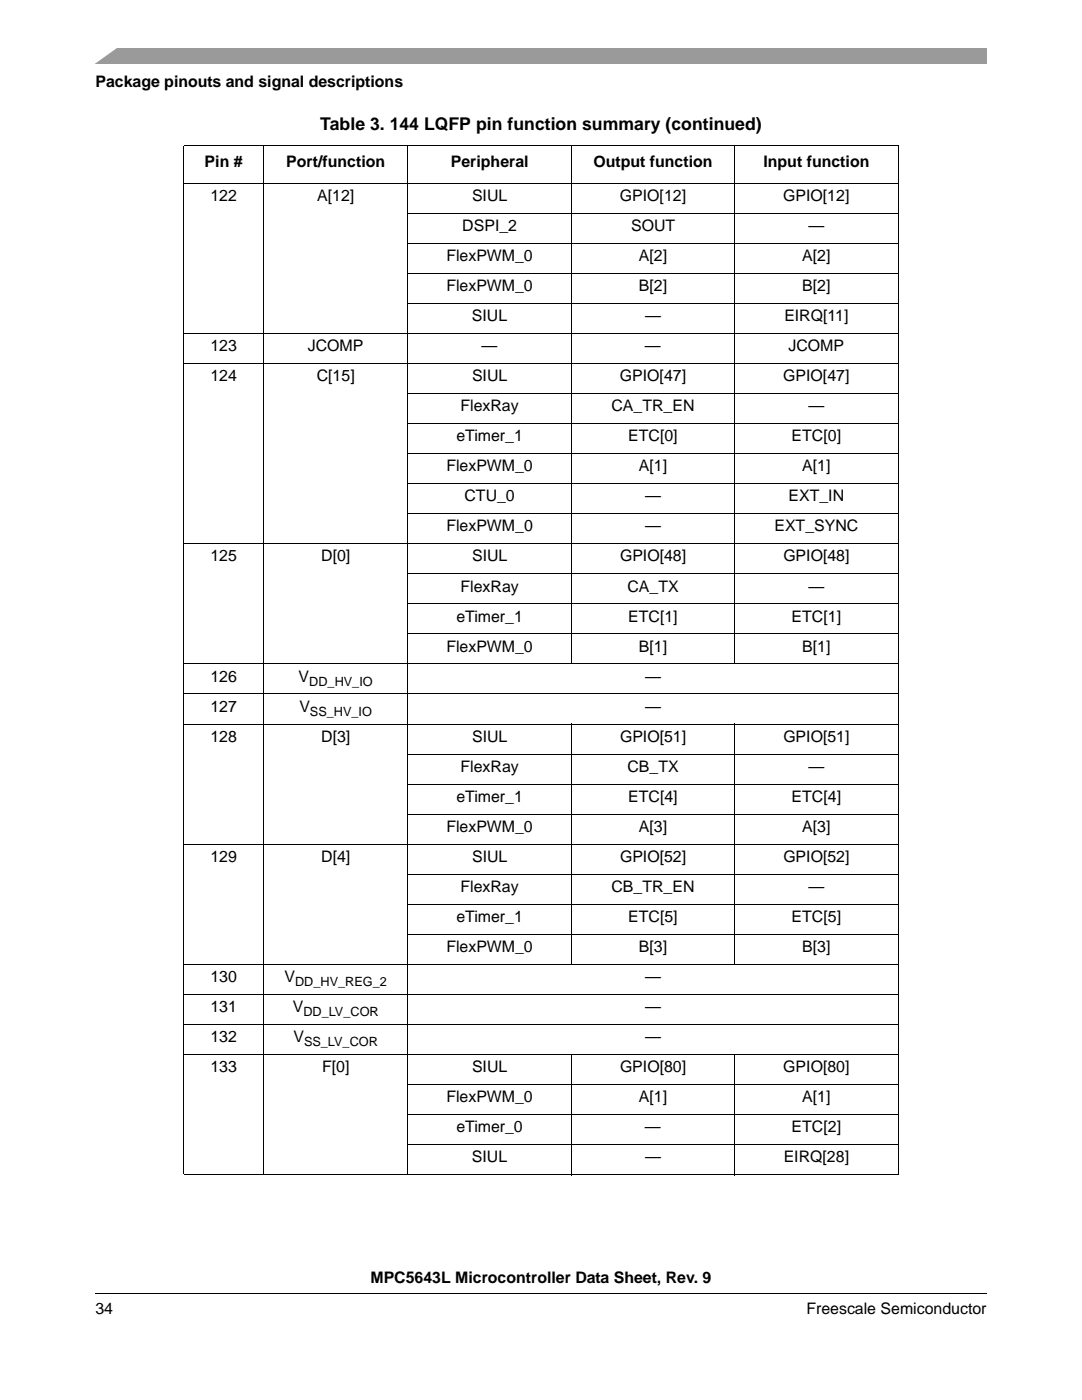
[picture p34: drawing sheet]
<svg xmlns="http://www.w3.org/2000/svg" width="216mm" height="279mm" viewBox="0 0 216 279" stroke-linecap="round" stroke-linejoin="round" font-family="sans-serif">
<defs><g id="words">
<text font-size="3.5" x="63.9" y="25.8">Table 3. 144 LQFP pin function summary (continued)</text>
<g font-size="3.2">
<text x="19" y="17.4">Package pinouts and signal descriptions</text>
<text x="40.8" y="33.4">Pin #</text>
<text x="57.1" y="33.4">Port/function</text>
<text x="90" y="33.4">Peripheral</text>
<text x="118.4" y="33.4">Output function</text>
<text x="152.3" y="33.4">Input function</text>
<text x="42" y="40.1">122</text>
<text x="63.3" y="40.1">A[12]</text>
<text x="94.2" y="40.1">SIUL</text>
<text x="123.7" y="40.1">GPIO[12]</text>
<text x="156.3" y="40.1">GPIO[12]</text>
<text x="92.2" y="46.1">DSPI_2</text>
<text x="125.9" y="46.1">SOUT</text>
<text x="161.3" y="46.1">—</text>
<text x="89.1" y="52.1">FlexPWM_0</text>
<text x="127.5" y="52.1">A[2]</text>
<text x="160.1" y="52.1">A[2]</text>
<text x="89.1" y="58.1">FlexPWM_0</text>
<text x="127.5" y="58.1">B[2]</text>
<text x="160.1" y="58.1">B[2]</text>
<text x="94.2" y="64.1">SIUL</text>
<text x="128.7" y="64.1">—</text>
<text x="156.5" y="64.1">EIRQ[11]</text>
<text x="42" y="70.1">123</text>
<text x="61.4" y="70.1">JCOMP</text>
<text x="96.1" y="70.1">—</text>
<text x="128.7" y="70.1">—</text>
<text x="157.3" y="70.1">JCOMP</text>
<text x="42" y="76.1">124</text>
<text x="63.2" y="76.1">C[15]</text>
<text x="94.2" y="76.1">SIUL</text>
<text x="123.7" y="76.1">GPIO[47]</text>
<text x="156.3" y="76.1">GPIO[47]</text>
<text x="91.9" y="82.1">FlexRay</text>
<text x="122" y="82.1">CA_TR_EN</text>
<text x="161.3" y="82.1">—</text>
<text x="91.1" y="88.1">eTimer_1</text>
<text x="125.4" y="88.1">ETC[0]</text>
<text x="158" y="88.1">ETC[0]</text>
<text x="89.1" y="94">FlexPWM_0</text>
<text x="127.5" y="94">A[1]</text>
<text x="160.1" y="94">A[1]</text>
<text x="92.7" y="100.1">CTU_0</text>
<text x="128.7" y="100.1">—</text>
<text x="157.4" y="100.1">EXT_IN</text>
<text x="89.1" y="106">FlexPWM_0</text>
<text x="128.7" y="106">—</text>
<text x="154.5" y="106">EXT_SYNC</text>
<text x="42" y="112">125</text>
<text x="64.1" y="112">D[0]</text>
<text x="94.2" y="112">SIUL</text>
<text x="123.7" y="112">GPIO[48]</text>
<text x="156.3" y="112">GPIO[48]</text>
<text x="91.9" y="118">FlexRay</text>
<text x="125.2" y="118">CA_TX</text>
<text x="161.3" y="118">—</text>
<text x="91.1" y="124">eTimer_1</text>
<text x="125.4" y="124">ETC[1]</text>
<text x="158" y="124">ETC[1]</text>
<text x="89.1" y="130">FlexPWM_0</text>
<text x="127.5" y="130">B[1]</text>
<text x="160.1" y="130">B[1]</text>
<text x="42" y="136">126</text>
<text x="59.6" y="136">V</text>
<text x="128.7" y="136">—</text>
<text x="42" y="142">127</text>
<text x="59.7" y="142">V</text>
<text x="128.7" y="142">—</text>
<text x="42" y="148">128</text>
<text x="64.1" y="148">D[3]</text>
<text x="94.2" y="148">SIUL</text>
<text x="123.7" y="148">GPIO[51]</text>
<text x="156.3" y="148">GPIO[51]</text>
<text x="91.9" y="154">FlexRay</text>
<text x="125.2" y="154">CB_TX</text>
<text x="161.3" y="154">—</text>
<text x="91.1" y="160">eTimer_1</text>
<text x="125.4" y="160">ETC[4]</text>
<text x="158" y="160">ETC[4]</text>
<text x="89.1" y="166">FlexPWM_0</text>
<text x="127.5" y="166">A[3]</text>
<text x="160.1" y="166">A[3]</text>
<text x="42" y="172">129</text>
<text x="64.1" y="172">D[4]</text>
<text x="94.2" y="172">SIUL</text>
<text x="123.7" y="172">GPIO[52]</text>
<text x="156.3" y="172">GPIO[52]</text>
<text x="91.9" y="178">FlexRay</text>
<text x="122" y="178">CB_TR_EN</text>
<text x="161.3" y="178">—</text>
<text x="91.1" y="184">eTimer_1</text>
<text x="125.4" y="184">ETC[5]</text>
<text x="158" y="184">ETC[5]</text>
<text x="89.1" y="190">FlexPWM_0</text>
<text x="127.5" y="190">B[3]</text>
<text x="160.1" y="190">B[3]</text>
<text x="42" y="196">130</text>
<text x="56.8" y="196">V</text>
<text x="128.7" y="196">—</text>
<text x="42" y="202">131</text>
<text x="58.4" y="202">V</text>
<text x="128.7" y="202">—</text>
<text x="42" y="208">132</text>
<text x="58.5" y="208">V</text>
<text x="128.7" y="208">—</text>
<text x="42" y="214">133</text>
<text x="64.3" y="214">F[0]</text>
<text x="94.2" y="214">SIUL</text>
<text x="123.7" y="214">GPIO[80]</text>
<text x="156.3" y="214">GPIO[80]</text>
<text x="89.1" y="220">FlexPWM_0</text>
<text x="127.5" y="220">A[1]</text>
<text x="160.1" y="220">A[1]</text>
<text x="91.1" y="226">eTimer_0</text>
<text x="128.7" y="226">—</text>
<text x="157.9" y="226">ETC[2]</text>
<text x="94.2" y="232">SIUL</text>
<text x="128.7" y="232">—</text>
<text x="156.4" y="232">EIRQ[28]</text>
<text x="73.9" y="256.1">MPC5643L Microcontroller Data Sheet, Rev. 9</text>
<text x="19" y="262.3">34</text>
<text x="160.9" y="262.3">Freescale Semiconductor</text>
</g>
<g font-size="2.5">
<text x="61.7" y="136.8">DD_HV_IO</text>
<text x="61.8" y="142.8">SS_HV_IO</text>
<text x="58.9" y="196.8">DD_HV_REG_2</text>
<text x="60.5" y="202.8">DD_LV_COR</text>
<text x="60.7" y="208.8">SS_LV_COR</text>
</g>
</g></defs>
<path d="M19 258.1v.1z" fill="#000"/>
<path d="M19 258.1h177.8" fill="none" stroke="#000" stroke-width=".2"/>
<path d="M19 9.5h177.8v3.2h-177.8z" fill="#9a9a9a"/>
<path d="M17.1 9.2h6.8l-5.3 3.8h-1.5z" fill="#fff"/>
<g fill="none" stroke="#000" stroke-width=".2">
<path d="M36.6 29.1h142.7M36.6 36.5h142.7M36.7 29.2v205.2M52.6 29v205.5M81.4 29v205.5M114 29v103.6M146.6 29v103.6M179.2 29.2v205.2M81.3 42.5h98M81.3 48.5h98M81.3 54.5h98M36.6 66.5h142.7"/>
<path d="M36.6 72.5h142.7M81.3 60.5h98M81.3 78.5h98M81.3 84.5h98M81.3 90.5h98M81.3 96.5h98M36.6 108.5h142.7M81.3 102.5h98M81.3 114.5h98M36.6 132.5h142.7M36.6 138.5h142.7M81.3 120.5h98"/>
<path d="M81.3 126.5h98M36.6 144.5h142.7M81.3 150.5h98M81.3 156.5h98M114 144.4v48.2M146.6 144.4v48.2M36.6 168.5h142.7M81.3 162.5h98M81.3 174.5h98M36.6 192.5h142.7M36.6 198.5h142.7M81.3 180.5h98"/>
<path d="M81.3 186.5h98M36.6 204.5h142.7M36.6 210.5h142.7M81.3 216.5h98M114 210.4v24.1M146.6 210.4v24.1M36.6 234.5h142.7M81.3 222.5h98M81.3 228.5h98"/>
</g>
<use href="#words"/>
</svg>
